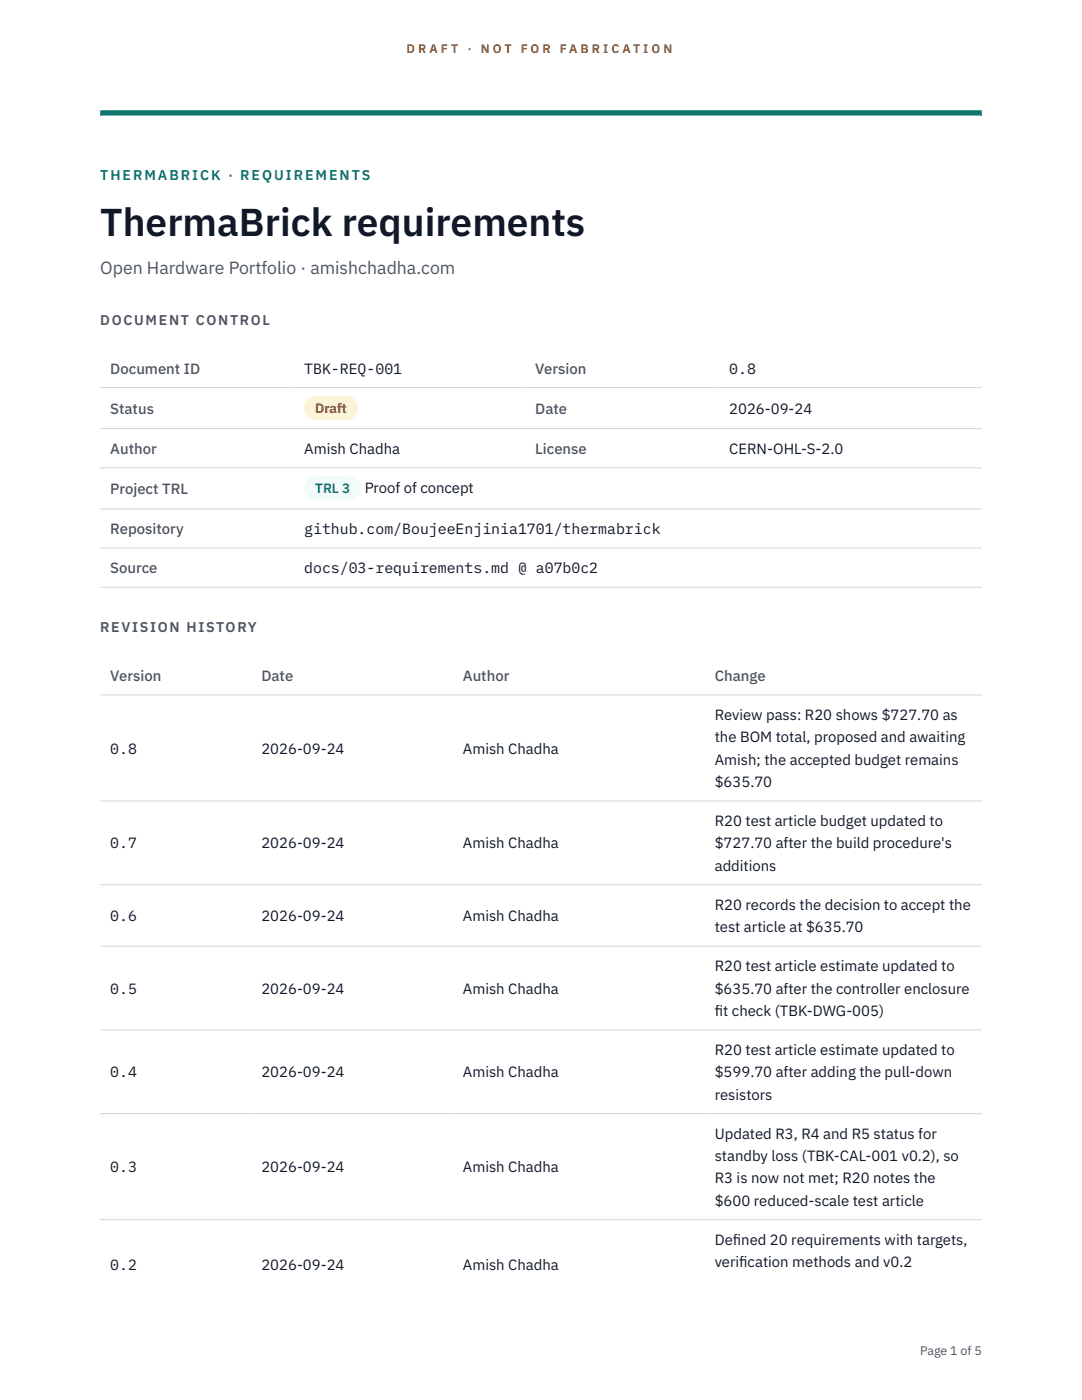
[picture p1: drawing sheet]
<svg xmlns="http://www.w3.org/2000/svg" width="216mm" height="279mm" viewBox="0 0 216 279" stroke-linecap="round" stroke-linejoin="round" font-family="sans-serif">
<defs><g id="words">
<text font-size="7.8" fill="#111827" x="20" y="47.1">ThermaBrick requirements</text>
<text font-size="3.5" fill="#4b5563" x="20" y="54.6">Open Hardware Portfolio · amishchadha.com</text>
<g font-size="3" fill="#4b5563">
<text x="22" y="74.5">Document ID</text>
<text x="106.8" y="74.5">Version</text>
<text x="22" y="82.6">Status</text>
<text x="106.8" y="82.6">Date</text>
<text x="22" y="90.6">Author</text>
<text x="106.8" y="90.6">License</text>
<text x="22" y="98.6">Project TRL</text>
<text x="22" y="106.6">Repository</text>
<text x="22" y="114.4">Source</text>
<text x="22" y="135.9">Version</text>
<text x="52.2" y="135.9">Date</text>
<text x="92.4" y="135.9">Author</text>
<text x="142.6" y="135.9">Change</text>
</g>
<g font-size="3" fill="#111827">
<text x="60.7" y="74.5">TBK-REQ-001</text>
<text x="145.5" y="74.5">0.8</text>
<text x="145.5" y="82.6">2026-09-24</text>
<text x="60.7" y="90.6">Amish Chadha</text>
<text x="145.5" y="90.6">CERN-OHL-S-2.0</text>
<text x="72.8" y="98.5">Proof of concept</text>
<text x="60.7" y="106.6">github.com/BoujeeEnjinia1701/thermabrick</text>
<text x="60.7" y="114.4">docs/03-requirements.md @ a07b0c2</text>
<text x="142.6" y="143.7">Review pass: R20 shows $727.70 as</text>
<text x="142.6" y="148.2">the BOM total, proposed and awaiting</text>
<text x="22" y="150.4">0.8</text>
<text x="52.2" y="150.4">2026-09-24</text>
<text x="92.4" y="150.4">Amish Chadha</text>
<text x="142.6" y="152.6">Amish; the accepted budget remains</text>
<text x="142.6" y="157.1">$635.70</text>
<text x="142.6" y="164.9">R20 test article budget updated to</text>
<text x="22" y="169.3">0.7</text>
<text x="52.2" y="169.3">2026-09-24</text>
<text x="92.4" y="169.3">Amish Chadha</text>
<text x="142.6" y="169.3">$727.70 after the build procedure's</text>
<text x="142.6" y="173.8">additions</text>
<text x="22" y="183.8">0.6</text>
<text x="52.2" y="183.8">2026-09-24</text>
<text x="92.4" y="183.8">Amish Chadha</text>
<text x="142.6" y="181.6">R20 records the decision to accept the</text>
<text x="142.6" y="186">test article at $635.70</text>
<text x="142.6" y="193.9">R20 test article estimate updated to</text>
<text x="22" y="198.3">0.5</text>
<text x="52.2" y="198.3">2026-09-24</text>
<text x="92.4" y="198.3">Amish Chadha</text>
<text x="142.6" y="198.3">$635.70 after the controller enclosure</text>
<text x="142.6" y="202.7">f</text>
<text x="142.6" y="202.7">it check (TBK-DWG-005)</text>
<text x="22" y="215">0.4</text>
<text x="52.2" y="215">2026-09-24</text>
<text x="92.4" y="215">Amish Chadha</text>
<text x="142.6" y="210.6">R20 test article estimate updated to</text>
<text x="142.6" y="215">$599.70 after adding the pull-down</text>
<text x="142.6" y="219.5">resistors</text>
<text x="142.6" y="227.3">Updated R3, R4 and R5 status for</text>
<text x="22" y="233.9">0.3</text>
<text x="52.2" y="233.9">2026-09-24</text>
<text x="92.4" y="233.9">Amish Chadha</text>
<text x="142.6" y="231.7">standby loss (TBK-CAL-001 v0.2), so</text>
<text x="142.6" y="236.2">R3 is now not met; R20 notes the</text>
<text x="142.6" y="240.6">$600 reduced-scale test article</text>
<text x="142.6" y="248.4">Def</text>
<text x="146.2" y="248.4">ined 20 requirements with targets,</text>
<text x="22" y="253.4">0.2</text>
<text x="52.2" y="253.4">2026-09-24</text>
<text x="92.4" y="253.4">Amish Chadha</text>
<text x="142.6" y="252.9">verif</text>
<text x="147.5" y="252.9">ication methods and v0.2</text>
</g>
<text font-size="2.8" fill="#0f766e" x="20" y="36">THERMABRICK · REQUIREMENTS</text>
<g font-size="2.8" fill="#4b5563">
<text x="20" y="64.8">DOCUMENT CONTROL</text>
<text x="20" y="126.2">REVISION HISTORY</text>
</g>
<text font-size="2.7" fill="#92400e" x="62.9" y="82.5">Draft</text>
<text font-size="2.7" fill="#0f766e" x="62.9" y="98.5">TRL 3</text>
<g font-size="2.5" fill="#b45309">
<text x="81.1" y="10.5">D R A F T</text>
<text x="93.3" y="10.5">·</text>
<text x="95.9" y="10.5">N O T</text>
<text x="103.9" y="10.5">F O R</text>
<text x="111.7" y="10.5">F A B R I C A T I O N</text>
</g>
<text font-size="2.5" fill="#4b5563" x="183.6" y="270.3">Page 1 of 5</text>
</g></defs>
<path d="M20 23.1h175.9zM20 22h175.9v1.1h-175.9z" fill-rule="evenodd" fill="#0f766e"/>
<g fill="none" stroke="#d1d5db" stroke-width=".2">
<path d="M20 77.3h175.9M20 85.5h175.9M20 93.4h175.9M20 101.6h175.9M20 109.4h175.9M20 117.2h175.9M20 138.7h175.9M20 159.9h175.9M20 176.6h175.9M20 188.8h175.9M20 205.5h175.9M20 222.3h175.9"/>
<path d="M20 243.4h175.9"/>
</g>
<path d="M60.7 79h10.7v4.9h-10.7z" fill="#fef3c7"/>
<path d="M60.7 95.1h11.4v4.8h-11.4z" fill="#f0fdfa"/>
<use href="#words"/>
</svg>
